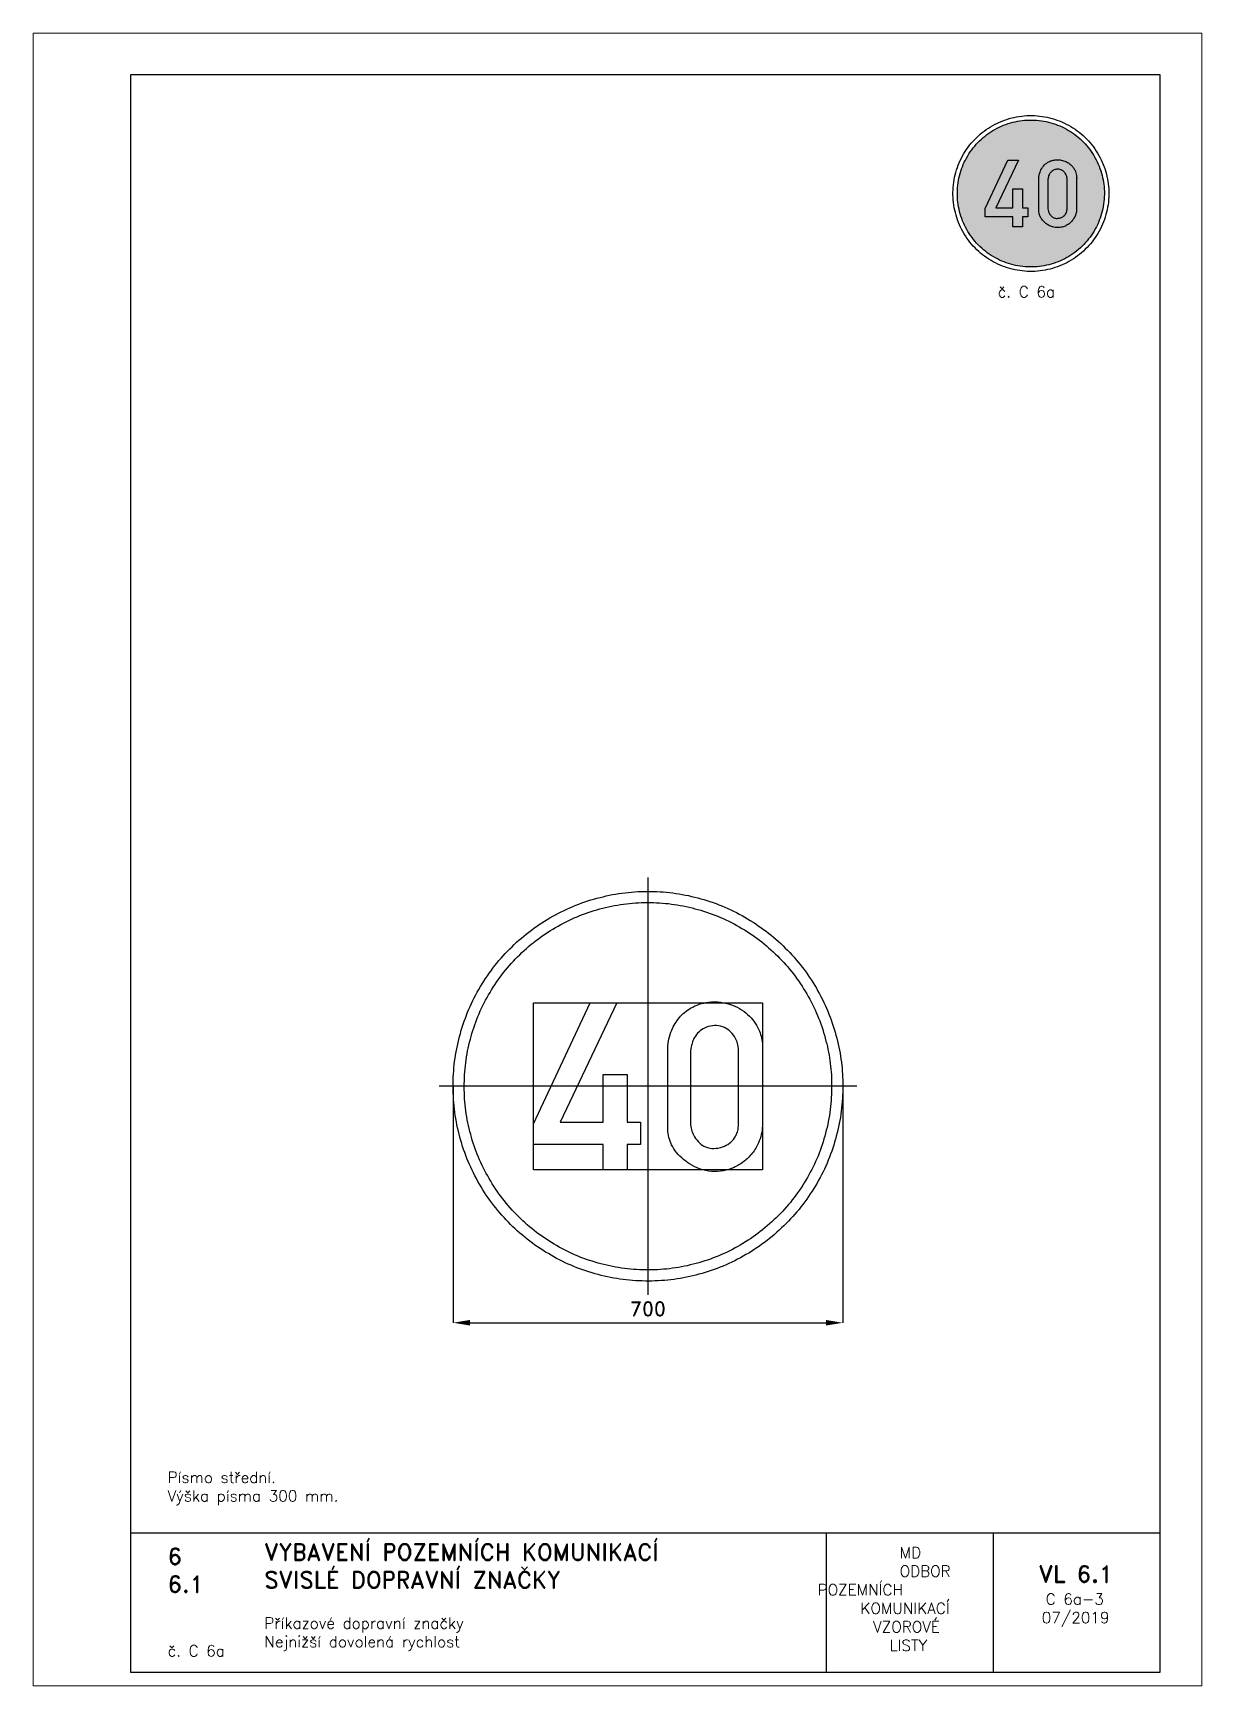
# Paper-space layout 'C 6a-3' of a CAD drawing. Header units: millimetres. Extents: x 0 to 210, y 0 to 297.
# The model-space entities are those that its viewports show. They can reach past a viewport. Long polylines and large blocks are cut down to what shows.
import ezdxf

# ---------------------------------------------------------------- set-up
doc = ezdxf.new("R2010")
doc.units = ezdxf.units.MM
doc.header["$LTSCALE"] = 5
doc.linetypes.add('ČERCHOVANÁX2', pattern=[2, 1, -0.5, 0, -0.5])
doc.linetypes.add('ČÁRKOVANÁX2', pattern=[1.5, 1, -0.5])
for name, color, linetype in [('Kóty', 2, 'Continuous'), ('Rozpiska', 7, 'Continuous'), ('Značka', 7, 'Continuous')]:
    doc.layers.add(name, color=color, linetype=linetype)
doc.layers.add('Rámeček', color=6, linetype='Continuous', plot=False)
doc.styles.get("Standard").update_dxf_attribs({"font": 'romand.shx', "height": 25})
doc.dimstyles.get("Standard").update_dxf_attribs({"dimtxt": 25, "dimasz": 30, "dimexe": 0.18, "dimexo": 0.0625, "dimgap": 12.5, "dimtad": 1, "dimdec": 0, "dimzin": 0, "dimdsep": 46, "dimtxsty": 'Standard', "dimcen": 0.09, "dimadec": 0, "dimazin": 0, "dimtfac": 1, "dimtdec": 0, "dimtofl": 0, "dimtmove": 0, "dimatfit": 3, "dimfxl": 1, "dimtolj": 1, "dimtzin": 0, "dimarcsym": 0})

psp = doc.layouts.new('C 6a-3')

# ---------------------------------------------------------------- texts
at = {"layer": 'Rozpiska', "color": 7, "attachment_point": 1}
for s, width, heights, insert, char_height in [('\\pi8.03909;{\\C6;č. C 6a}', 27.9829, [2.67], (165.28, 251.51), 2), ('Písmo střední.\\PVýška písma 300 mm. {\\H1.83333x; }', 155.5011, [0], (24.17, 38.48), 2), ('6', 149.0422, [0], (24.17, 24.77), 3), ('{\\C6;VYBAVENÍ POZEMNÍCH KOMUNIKACÍ\\P}SVISLÉ DOPRAVNÍ ZNAČKY{\\H1.34524x; }', 149.0422, [0], (41.56, 25.56), 3), ('\\pi14.7414;{\\C6;MD\\P\\pi2.36044;}ODBOR POZEMNÍCH{\\H1.57143x; }\\P\\pi7.69378;KOMUNIKACÍ{\\H1.5x; }\\P\\pi9.97949;{\\C6;VZOROVÉ\\H1.47619x; \\H0.67742x;\\P\\pi12.93187;LISTY\\H1.26984x; }', 33.1018, [0], (140.95, 24.95), 2), ('\\pi1.03113;{\\H1.5x;\\C6;VL 6.1\\P\\pi2.26919;\\H0.66667x;C 6a-3\\H1.66666x; \\H0.6x;\\P\\pi1.5549;07/2019\\H1.80159x; }', 16.0623, [0], (179.66, 21.61), 2), ('6.1', 149.0422, [0], (24.17, 19.78), 3), ('{\\C6;Příkazové dopravní značky\\P}Nejnižší dovolená rychlost{\\H1.83333x; }', 149.0422, [0], (41.56, 12.29), 2), ('{\\C6;č. C 6a}', 18.3305, [2.67], (24.17, 7.3), 2)]:
    psp.add_mtext_dynamic_manual_height_columns(s, width=width, gutter_width=100, heights=heights, dxfattribs=dict(at, insert=insert, char_height=char_height))

msp = doc.modelspace()

# ---------------------------------------------------------------- blocks, each defined once
blk = doc.blocks.new('*D1')
at = {"layer": 'Defpoints', "color": 0, "transparency": 16777216}
for p in [(-350, 0), (350, -1.1), (350, -425)]:
    blk.add_point(p, dxfattribs=at)
at = {"layer": 'Kóty', "color": 0, "lineweight": -2, "transparency": 16777216}
for p, q in [((-350, -0.1), (-350, -425.2)), ((350, -1.2), (350, -425.2)), ((-320, -425), (320, -425))]:
    blk.add_line(p, q, dxfattribs=at)
at = {"layer": 'Kóty', "color": 0, "transparency": 16777216}
for points in [[(-320, -420), (-320, -430), (-350, -425)], [(320, -420), (320, -430), (350, -425)]]:
    blk.add_solid(points, dxfattribs=at)
at = {"layer": 'Kóty', "color": 0, "transparency": 16777216, "insert": (0, -400), "char_height": 25, "attachment_point": 5}
blk.add_mtext('\\A1;700', dxfattribs=at)

# ---------------------------------------------------------------- dimensions: what is measured, and where the dimension line sits
at = {"layer": 'Kóty'}
dim = msp.add_linear_dim(base=(349.995, -424.973), p1=(-350.0289, 0), p2=(349.995, -1.1455), dimstyle='Standard', dxfattribs=at)
dim.commit()
dim.dimension.update_dxf_attribs({"geometry": '*D1', "text_midpoint": (-0.017, -399.973)})

# ---------------------------------------------------------------- linework, layer by layer
at = {"layer": 'Značka', "color": 6, "linetype": 'ČERCHOVANÁX2', "lineweight": 25, "ltscale": 5}
for p, q in [((0, 375), (0, -375)), ((375, 0), (-375, 0))]:
    msp.add_line(p, q, dxfattribs=at)
at = {"layer": 'Značka', "color": 5}
for points in [[(350, 0), (349.99, -2.291), (349.97, -4.581, -0.0321663), (346.49, -50.208, -0.0357215), (336.86, -95.004, -0.0366629), (321.83, -138.262, -0.0347537), (300.79, -178.953, -0.0340378), (274.96, -216.774, -0.0344521), (244.23, -250.7057, -0.03456), (209.51, -280.5629, -0.0344272), (171.02, -305.3736, -0.0343885), (129.75, -325.2231, -0.0344186), (86.15, -339.2308, -0.034423), (41.16, -347.7241, -0.0344168), (-4.58, -349.97, -0.0344158), (-50.24, -346.5273, -0.0344163), (-95, -336.8593, -0.0344176), (-138.22, -321.7156, -0.034417), (-178.95, -300.7922, -0.0344169), (-216.78, -274.9795, -0.0344155), (-250.706, -244.227, -0.0344176), (-280.56, -209.504, -0.034417), (-305.374, -171.017, -0.0344152), (-325.224, -129.751, -0.0344154), (-339.231, -86.154, -0.0344167), (-347.724, -41.156, -0.0344172), (-349.97, 4.581, -0.0344173), (-346.527, 50.244, -0.0344183), (-336.859, 95.004, -0.0344154), (-321.716, 138.22, -0.0344157), (-300.792, 178.953, -0.0344166), (-274.979, 216.776, -0.0344159), (-244.227, 250.706, -0.0344181), (-209.5, 280.56, -0.0344174), (-171.02, 305.374, -0.0344136), (-129.75, 325.224, -0.0344152), (-86.15, 339.231, -0.0344157), (-41.16, 347.724, -0.034416), (4.58, 349.97, -0.0344175), (50.24, 346.527, -0.0344181), (95, 336.859, -0.034416), (138.22, 321.715, -0.0344165), (178.95, 300.792, -0.0344151), (216.77, 274.98, -0.0344044), (250.71, 244.227, -0.0344137), (280.57, 209.501, -0.0344845), (305.37, 171.017, -0.0344151), (325.2, 129.763, -0.0340739), (339.23, 86.154, -0.0327932), (347.51, 43.384, -0.0342652), (350, 0)], [(330, 0), (329.99, -2.16), (329.97, -4.32, -0.0321704), (326.69, -47.339, -0.0357246), (317.61, -89.575, -0.0366679), (303.44, -130.361, -0.0347561), (283.6, -168.727, -0.0340394), (259.25, -204.387, -0.0344529), (230.27, -236.38, -0.0345589), (197.54, -264.5307, -0.0344254), (161.24, -287.9237, -0.0343884), (122.33, -306.6389, -0.0344174), (81.23, -319.8462, -0.0344235), (38.8, -327.8541, -0.0344169), (-4.32, -329.9717, -0.0344158), (-47.37, -326.7258, -0.0344166), (-89.58, -317.6102, -0.0344167), (-130.32, -303.3319, -0.0344173), (-168.73, -283.6041, -0.034418), (-204.39, -259.2663, -0.0344168), (-236.38, -230.271, -0.0344172), (-264.528, -197.532, -0.0344153), (-287.924, -161.245, -0.0344161), (-306.639, -122.337, -0.0344172), (-319.846, -81.231, -0.0344163), (-327.854, -38.804, -0.0344151), (-329.972, 4.32, -0.0344158), (-326.726, 47.373, -0.0344158), (-317.61, 89.575, -0.0344181), (-303.332, 130.322, -0.0344155), (-283.604, 168.727, -0.0344164), (-259.266, 204.389, -0.0344177), (-230.27, 236.38, -0.0344184), (-197.53, 264.528, -0.0344153), (-161.24, 287.924, -0.0344176), (-122.34, 306.639, -0.0344177), (-81.23, 319.846, -0.034418), (-38.8, 327.854, -0.0344164), (4.32, 329.972, -0.0344175), (47.37, 326.726, -0.0344163), (89.58, 317.61, -0.0344148), (130.32, 303.332, -0.0344174), (168.73, 283.604, -0.0344175), (204.39, 259.267, -0.0344082), (236.38, 230.271, -0.0344144), (264.53, 197.529, -0.0344857), (287.92, 161.245, -0.0344188), (306.62, 122.348, -0.0340729), (319.85, 81.231, -0.0327889), (327.65, 40.905, -0.0342678), (330, 0)], [(35.52, 63.125), (35.49, 65.813), (35.52, 68.5, -0.0490054), (37.48, 84.905, -0.0499934), (42.67, 100.75, -0.0795294), (56.45, 123.387, -0.089089), (76.7, 140.156, -0.0597974), (92.2, 147.33, -0.0520167), (108.95, 150.906, -0.0620177), (130.8, 150.934, -0.064502), (151.92, 145.531, -0.055437), (168.25, 137.362, -0.0554906), (182.39, 125.813, -0.0511032), (192.77, 113.33, -0.0548978), (200.3, 98.969, -0.0452382), (204.13, 86.644, -0.0459646), (205.67, 73.875), (205.75, 69.406), (205.67, 64.938), (205.67, -65.812), (205.7, -68.5), (205.67, -71.187, -0.0517746), (203.65, -86.736, -0.0496882), (198.52, -101.656, -0.0668033), (187.34, -120.433, -0.0659003), (171.64, -135.656, -0.0610994), (154.73, -145.971, -0.0641419), (135.83, -151.781, -0.0696622), (114.07, -152.94, -0.0674504), (92.83, -148.219, -0.056806), (75.69, -140.108, -0.0495881), (60.58, -128.5, -0.048053), (49.15, -116.121, -0.0658718), (40.89, -101.656, -0.0547746), (36.91, -88.503, -0.0423539), (35.52, -74.781), (35.46, -70.29), (35.52, -65.812), (35.52, 63.125)], [(76.7, 63.125), (76.7, -65.812), (76.68, -67.611), (76.7, -69.406, 0.0738544), (78.8, -80.513, 0.0595339), (83.86, -90.906, 0.070728), (92.36, -101.593, 0.0945954), (103.58, -108.812, 0.108405), (118.58, -111.776, 0.0875506), (134.02, -108.812, 0.0781617), (146.21, -102.471, 0.0881662), (155.52, -92.687, 0.0617554), (159.88, -84.514, 0.0612058), (162.14, -75.562), (162.57, -70.698), (162.67, -65.812), (162.67, 63.125), (162.39, 67.368), (161.92, 71.594, 0.0583296), (159.09, 82.149, 0.0647146), (153.73, 91.781, 0.0880844), (143.55, 102.024, 0.0978912), (130.45, 107.906, 0.0998448), (115.86, 108.824, 0.0882741), (101.8, 104.344, 0.0741667), (91.45, 97.315, 0.0756835), (83.7, 87.656, 0.0525712), (79.84, 79.542, 0.0460507), (77.64, 70.844), (77.1, 66.991), (76.7, 63.125)]]:
    msp.add_lwpolyline(points, format="xyb", dxfattribs=at)
msp.add_lwpolyline([(-80.42, -150), (-80.42, -104.719), (-205.8, -104.719), (-205.8, -67.312), (-104.08, 149.594), (-55.89, 149.594), (-157.61, -64.437), (-80.42, -64.437), (-80.42, 21.063), (-37.61, 20.906), (-37.61, -64.437), (-13.23, -64.437), (-13.23, -104.719), (-37.61, -104.719), (-37.61, -150), (-80.42, -150)], dxfattribs=at)
at = {"layer": 'Značka', "color": 6, "linetype": 'ČÁRKOVANÁX2', "ltscale": 2.5}
msp.add_lwpolyline([(-205.73, -150), (-205.73, 150), (205.73, 150), (205.73, -150), (-205.73, -150)], dxfattribs=at)

msp.set_redraw_order([(e.dxf.handle, doc.entitydb.next_handle()) for e in msp.query("TEXT MTEXT ATTDEF DIMENSION ARC_DIMENSION")])  # texts and dimensions are drawn at this point

# ---------------------------------------------------------------- hatches: boundary and pattern name
at = {"layer": 'Značka'}
h = psp.add_hatch(color=170, dxfattribs=at)
h.dxf.hatch_style = 1
edge = h.paths.add_edge_path()
edge.add_line((192.47, 268.17), (192.47, 268.09))
edge.add_line((192.47, 268.09), (192.47, 268))
edge.add_arc((179.04, 268.16), 13.43, 351.955, 359.3248, ccw=False)
edge.add_arc((180.35, 267.97), 12.11, 343.7751, 351.9591, ccw=False)
edge.add_arc((180.58, 267.63), 11.79, 336.6413, 345.0418, ccw=False)
edge.add_arc((179.98, 267.89), 12.44, 328.6746, 336.6363, ccw=False)
edge.add_arc((179.66, 267.85), 12.7, 321.7739, 329.5727, ccw=False)
edge.add_arc((179.78, 267.76), 12.54, 313.8823, 321.7757, ccw=False)
edge.add_arc((179.69, 267.61), 12.51, 306.7394, 314.6575, ccw=False)
edge.add_arc((179.66, 267.65), 12.56, 298.8627, 306.75, ccw=False)
edge.add_arc((179.5, 267.59), 12.57, 291.7423, 299.6201, ccw=False)
edge.add_arc((179.51, 267.57), 12.56, 283.8719, 291.7572, ccw=False)
edge.add_arc((179.34, 267.53), 12.56, 276.7446, 284.6311, ccw=False)
edge.add_arc((179.34, 267.53), 12.56, 268.8692, 276.7538, ccw=False)
edge.add_arc((179.18, 267.53), 12.56, 261.7459, 269.6304, ccw=False)
edge.add_arc((179.17, 267.54), 12.56, 253.8714, 261.7559, ccw=False)
edge.add_arc((179.01, 267.58), 12.56, 246.7434, 254.6281, ccw=False)
edge.add_arc((179.01, 267.58), 12.56, 238.8724, 246.7565, ccw=False)
edge.add_arc((178.87, 267.66), 12.56, 231.7447, 239.6285, ccw=False)
edge.add_arc((178.87, 267.67), 12.56, 223.8694, 231.7532, ccw=False)
edge.add_arc((178.75, 267.79), 12.56, 216.7477, 224.6322, ccw=False)
edge.add_arc((178.75, 267.79), 12.56, 208.8631, 216.7472, ccw=False)
edge.add_arc((178.67, 267.93), 12.56, 201.7509, 209.6368, ccw=False)
edge.add_arc((178.67, 267.93), 12.56, 193.8733, 201.7578, ccw=False)
edge.add_arc((178.63, 268.09), 12.56, 186.7362, 194.6204, ccw=False)
edge.add_arc((178.63, 268.1), 12.56, 178.8723, 186.7566, ccw=False)
edge.add_arc((178.63, 268.27), 12.56, 171.7545, 179.638, ccw=False)
edge.add_arc((178.63, 268.26), 12.56, 163.8629, 171.7485, ccw=False)
edge.add_arc((178.67, 268.43), 12.56, 156.7444, 164.629, ccw=False)
edge.add_arc((178.67, 268.43), 12.56, 148.8662, 156.7514, ccw=False)
edge.add_arc((178.76, 268.57), 12.56, 141.7544, 149.639, ccw=False)
edge.add_arc((178.76, 268.57), 12.56, 133.8651, 141.75, ccw=False)
edge.add_arc((178.88, 268.69), 12.56, 126.7444, 134.6298, ccw=False)
edge.add_arc((178.88, 268.69), 12.56, 118.8746, 126.7592, ccw=False)
edge.add_arc((179.03, 268.77), 12.56, 111.7447, 119.6287, ccw=False)
edge.add_arc((179.03, 268.77), 12.56, 103.8678, 111.7524, ccw=False)
edge.add_arc((179.19, 268.81), 12.56, 96.7455, 104.6304, ccw=False)
edge.add_arc((179.19, 268.81), 12.56, 88.8697, 96.7544, ccw=False)
edge.add_arc((179.36, 268.81), 12.56, 81.7456, 89.6304, ccw=False)
edge.add_arc((179.36, 268.81), 12.56, 73.8709, 81.7553, ccw=False)
edge.add_arc((179.52, 268.77), 12.56, 66.744, 74.6283, ccw=False)
edge.add_arc((179.52, 268.76), 12.56, 58.8722, 66.7563, ccw=False)
edge.add_arc((179.67, 268.68), 12.56, 51.7449, 59.6301, ccw=False)
edge.add_arc((179.67, 268.68), 12.56, 43.8692, 51.7519, ccw=False)
edge.add_arc((179.78, 268.56), 12.56, 36.7456, 44.6292, ccw=False)
edge.add_arc((179.81, 268.57), 12.53, 28.8566, 36.7581, ccw=False)
edge.add_arc((179.87, 268.42), 12.55, 21.7334, 29.6191, ccw=False)
edge.add_arc((179.74, 268.37), 12.69, 13.9328, 21.7399, ccw=False)
edge.add_arc((179.93, 268.24), 12.54, 7.1905, 14.7038, ccw=False)
edge.add_arc((180.49, 268.31), 11.97, -0.6366, 7.2126, ccw=False)
h = psp.add_hatch(color=255, dxfattribs=at)
h.dxf.hatch_style = 1
edge = h.paths.add_edge_path()
edge.add_line((180.69, 270.7), (180.69, 270.8))
edge.add_line((180.69, 270.8), (180.69, 270.91))
edge.add_arc((184.07, 270.84), 3.38, 167.5757, 178.798, ccw=False)
edge.add_arc((184.03, 270.85), 3.34, 156.1398, 167.5879, ccw=False)
edge.add_arc((184.08, 270.93), 3.35, 139.5753, 157.7638, ccw=False)
edge.add_arc((183.8, 271.19), 2.97, 119.4461, 139.8101, ccw=False)
edge.add_arc((183.84, 271.34), 2.87, 107.9924, 121.6807, ccw=False)
edge.add_arc((183.98, 270.93), 3.3, 96.096, 108.0066, ccw=False)
edge.add_arc((184.07, 270.7), 3.54, 82.9758, 97.171, ccw=False)
edge.add_arc((184.09, 270.84), 3.39, 68.269, 83.0313, ccw=False)
edge.add_arc((184.2, 270.89), 3.3, 57.0776, 69.7698, ccw=False)
edge.add_arc((184.2, 270.9), 3.3, 44.4072, 57.1116, ccw=False)
edge.add_arc((184.33, 270.93), 3.19, 33.8937, 45.5955, ccw=False)
edge.add_arc((184.52, 271.05), 2.96, 21.3852, 33.9542, ccw=False)
edge.add_arc((184.64, 271.04), 2.86, 12.0823, 22.443, ccw=False)
edge.add_arc((184.69, 271.05), 2.8, 1.6135, 12.1404, ccw=False)
edge.add_line((187.49, 271.13), (187.5, 270.95))
edge.add_line((187.5, 270.95), (187.49, 270.77))
edge.add_line((187.49, 270.77), (187.49, 265.54))
edge.add_line((187.49, 265.54), (187.49, 265.43))
edge.add_line((187.49, 265.43), (187.49, 265.32))
edge.add_arc((184.46, 265.4), 3.04, 346.6704, 358.5257, ccw=False)
edge.add_arc((184.31, 265.43), 3.18, 335.3361, 346.7145, ccw=False)
edge.add_arc((184.19, 265.4), 3.29, 321.5863, 336.8738, ccw=False)
edge.add_arc((184.15, 265.42), 3.33, 306.5755, 321.657, ccw=False)
edge.add_arc((184.11, 265.3), 3.25, 294.3902, 308.3757, ccw=False)
edge.add_arc((184.18, 265.15), 3.1, 279.7478, 294.4279, ccw=False)
edge.add_arc((184.1, 265.19), 3.14, 265.079, 281.0187, ccw=False)
edge.add_arc((184.1, 265.28), 3.24, 249.7511, 265.1862, ccw=False)
edge.add_arc((184.06, 265.41), 3.35, 238.173, 251.178, ccw=False)
edge.add_arc((184.33, 265.84), 3.85, 226.7896, 238.1451, ccw=False)
edge.add_arc((184.03, 265.65), 3.51, 217.2152, 228.2197, ccw=False)
edge.add_arc((183.25, 265.07), 2.54, 202.1904, 217.2653, ccw=False)
edge.add_arc((183.22, 265.09), 2.52, 190.565, 203.1059, ccw=False)
edge.add_arc((183.95, 265.23), 3.26, 180.9337, 190.6347, ccw=False)
edge.add_line((180.69, 265.18), (180.69, 265.36))
edge.add_line((180.69, 265.36), (180.69, 265.54))
edge.add_line((180.69, 265.54), (180.69, 270.7))
edge = h.paths.add_edge_path(flags=16)
edge.add_line((182.33, 270.7), (182.33, 265.54))
edge.add_line((182.33, 265.54), (182.33, 265.47))
edge.add_line((182.33, 265.47), (182.33, 265.4))
edge.add_arc((183.87, 265.46), 1.54, 182.2588, 199.1543)
edge.add_arc((184.26, 265.59), 1.95, 199.1458, 212.7739)
edge.add_arc((184.29, 265.52), 1.94, 210.4059, 226.5887)
edge.add_arc((183.94, 265.14), 1.42, 226.4349, 248.0503)
edge.add_arc((183.98, 265.13), 1.43, 246.4484, 271.1963)
edge.add_arc((183.98, 265.51), 1.81, 270.8598, 290.8739)
edge.add_arc((184.07, 265.5), 1.77, 288.5441, 306.4211)
edge.add_arc((184.2, 265.32), 1.54, 306.345, 326.4991)
edge.add_arc((184.26, 265.33), 1.51, 324.854, 338.9894)
edge.add_arc((184.25, 265.34), 1.51, 338.8264, 352.8362)
edge.add_line((185.75, 265.15), (185.77, 265.34))
edge.add_line((185.77, 265.34), (185.77, 265.54))
edge.add_line((185.77, 265.54), (185.77, 270.7))
edge.add_line((185.77, 270.7), (185.76, 270.87))
edge.add_line((185.76, 270.87), (185.74, 271.04))
edge.add_arc((183.88, 270.76), 1.88, 8.3326, 21.6856)
edge.add_arc((184.04, 270.83), 1.71, 21.6896, 36.5004)
edge.add_arc((184.06, 270.9), 1.65, 34.7555, 54.891)
edge.add_arc((184.15, 271.05), 1.48, 54.6377, 77.0014)
edge.add_arc((184.1, 271.06), 1.48, 74.9961, 97.8033)
edge.add_arc((184.12, 270.86), 1.68, 97.5844, 117.763)
edge.add_arc((184.07, 270.82), 1.7, 115.6983, 132.665)
edge.add_arc((184.04, 270.85), 1.65, 132.6016, 149.914)
edge.add_arc((184.08, 270.78), 1.71, 148.5399, 160.5773)
edge.add_arc((184.3, 270.7), 1.95, 160.5325, 171.0791)
edge.add_line((182.37, 271.01), (182.35, 270.85))
edge.add_line((182.35, 270.85), (182.33, 270.7))
h.paths.add_polyline_path([(176.05, 262.17), (176.05, 263.98), (171.03, 263.98), (171.03, 265.48), (175.1, 274.16), (177.03, 274.16), (172.96, 265.59), (176.05, 265.59), (176.05, 269.01), (177.76, 269.01), (177.76, 265.59), (178.74, 265.59), (178.74, 263.98), (177.76, 263.98), (177.76, 262.17)])

# ---------------------------------------------------------------- linework, layer by layer
at = {"layer": 'Rozpiska', "color": 7}
for p, q in [((17.5, 27.5), (202.5, 27.5)), ((142.5, 27.5), (142.5, 2.5)), ((172.5, 27.5), (172.5, 2.5))]:
    psp.add_line(p, q, dxfattribs=at)
psp.add_lwpolyline([(17.5, 2.5), (202.5, 2.5), (202.5, 289.5), (17.5, 289.5)], close=True, dxfattribs=at)
at = {"layer": 'Značka', "color": 7}
psp.add_lwpolyline([(193.27, 268.17), (193.27, 268.08), (193.27, 267.99, -0.032172), (193.13, 266.16, -0.035727), (192.74, 264.37, -0.036663), (192.14, 262.64, -0.034749), (191.3, 261.01, -0.034042), (190.27, 259.5, -0.034454), (189.04, 258.14, -0.034562), (187.65, 256.95, -0.034429), (186.11, 255.96, -0.034391), (184.46, 255.16, -0.034417), (182.71, 254.6, -0.034423), (180.91, 254.26, -0.034417), (179.08, 254.17, -0.034416), (177.26, 254.31, -0.034418), (175.47, 254.7, -0.034415), (173.74, 255.3, -0.034413), (172.11, 256.14, -0.034414), (170.6, 257.17, -0.034421), (169.24, 258.4, -0.034414), (168.04, 259.79, -0.034417), (167.05, 261.33, -0.034418), (166.26, 262.98, -0.034422), (165.7, 264.73, -0.034422), (165.36, 266.53, -0.034413), (165.27, 268.36, -0.034413), (165.41, 270.18, -0.034417), (165.79, 271.97, -0.034413), (166.4, 273.7, -0.034422), (167.24, 275.33, -0.034417), (168.27, 276.84, -0.034416), (169.5, 278.2, -0.034418), (170.89, 279.39, -0.034419), (172.43, 280.39, -0.034416), (174.08, 281.18, -0.034415), (175.82, 281.74, -0.034416), (177.62, 282.08, -0.034416), (179.45, 282.17, -0.034418), (181.28, 282.03, -0.034418), (183.07, 281.65, -0.034418), (184.8, 281.04, -0.034414), (186.42, 280.2, -0.034418), (187.94, 279.17, -0.03441), (189.3, 277.94, -0.034416), (190.49, 276.55, -0.034491), (191.48, 275.01, -0.034422), (192.27, 273.36, -0.034082), (192.84, 271.62, -0.03279), (193.17, 269.91, -0.034265), (193.27, 268.17)], format="xyb", dxfattribs=at)
at = {"layer": 'Značka', "color": 170}
psp.add_lwpolyline([(192.47, 268.17), (192.47, 268.09), (192.47, 268, -0.032168), (192.33, 266.28, -0.035725), (191.97, 264.59, -0.036671), (191.4, 262.96, -0.034753), (190.61, 261.42, -0.034042), (189.64, 260, -0.034455), (188.48, 258.72, -0.034563), (187.17, 257.59, -0.034429), (185.72, 256.66, -0.034387), (184.16, 255.91, -0.03442), (182.52, 255.38, -0.034425), (180.82, 255.06, -0.034417), (179.09, 254.97, -0.034416), (177.37, 255.1, -0.034416), (175.68, 255.47, -0.034417), (174.05, 256.04, -0.034415), (172.52, 256.83, -0.034413), (171.09, 257.8, -0.034413), (169.81, 258.96, -0.034416), (168.69, 260.27, -0.034414), (167.75, 261.72, -0.034422), (167, 263.28, -0.034416), (166.47, 264.92, -0.034415), (166.15, 266.62, -0.034415), (166.07, 268.34, -0.034412), (166.2, 270.07, -0.034421), (166.56, 271.76, -0.034417), (167.13, 273.39, -0.034419), (167.92, 274.92, -0.034417), (168.9, 276.35, -0.034418), (170.06, 277.63, -0.03442), (171.37, 278.75, -0.034417), (172.82, 279.69, -0.034414), (174.37, 280.44, -0.034417), (176.02, 280.97, -0.034418), (177.71, 281.29, -0.034417), (179.44, 281.37, -0.034417), (181.16, 281.24, -0.034416), (182.85, 280.88, -0.034415), (184.48, 280.31, -0.034415), (186.02, 279.52, -0.034419), (187.44, 278.54, -0.034408), (188.72, 277.38, -0.034412), (189.85, 276.07, -0.034491), (190.78, 274.62, -0.034421), (191.53, 273.07, -0.034078), (192.06, 271.42, -0.032795), (192.37, 269.81, -0.034262), (192.47, 268.17)], format="xyb", dxfattribs=at)
at = {"layer": 'Značka', "color": 255}
psp.add_lwpolyline([(176.05, 262.17), (176.05, 263.98), (171.03, 263.98), (171.03, 265.48), (175.1, 274.16), (177.03, 274.16), (172.96, 265.59), (176.05, 265.59), (176.05, 269.01), (177.76, 269.01), (177.76, 265.59), (178.74, 265.59), (178.74, 263.98), (177.76, 263.98), (177.76, 262.17), (176.05, 262.17)], dxfattribs=at)
for points in [[(180.69, 270.7), (180.69, 270.8), (180.69, 270.91, -0.049005), (180.77, 271.57, -0.049993), (180.97, 272.2, -0.079529), (181.52, 273.11, -0.089089), (182.33, 273.78, -0.059797), (182.95, 274.07, -0.052017), (183.62, 274.21, -0.062018), (184.5, 274.21, -0.064502), (185.34, 273.99, -0.055437), (186, 273.67, -0.055491), (186.56, 273.2, -0.051103), (186.98, 272.71, -0.054898), (187.28, 272.13, -0.045238), (187.43, 271.64, -0.045965), (187.49, 271.13), (187.5, 270.95), (187.49, 270.77), (187.49, 265.54), (187.49, 265.43), (187.49, 265.32, -0.051775), (187.41, 264.7, -0.049688), (187.21, 264.11, -0.066803), (186.76, 263.35, -0.0659), (186.13, 262.75, -0.061099), (185.46, 262.33, -0.064142), (184.7, 262.1, -0.069662), (183.83, 262.05, -0.06745), (182.98, 262.24, -0.056806), (182.29, 262.57, -0.049588), (181.69, 263.03, -0.048053), (181.23, 263.53, -0.065872), (180.9, 264.11, -0.054775), (180.74, 264.63, -0.042354), (180.69, 265.18), (180.69, 265.36), (180.69, 265.54), (180.69, 270.7)], [(182.33, 270.7), (182.33, 265.54), (182.33, 265.47), (182.33, 265.4, 0.073854), (182.42, 264.95, 0.059534), (182.62, 264.54, 0.070728), (182.96, 264.11, 0.094595), (183.41, 263.82, 0.108405), (184.01, 263.7, 0.087551), (184.63, 263.82, 0.078162), (185.12, 264.07, 0.088166), (185.49, 264.46, 0.061755), (185.66, 264.79, 0.061206), (185.75, 265.15), (185.77, 265.34), (185.77, 265.54), (185.77, 270.7), (185.76, 270.87), (185.74, 271.04, 0.05833), (185.63, 271.46, 0.064715), (185.42, 271.84, 0.088084), (185.01, 272.25, 0.097891), (184.48, 272.49, 0.099845), (183.9, 272.53, 0.088274), (183.34, 272.35, 0.074167), (182.92, 272.06, 0.075684), (182.61, 271.68, 0.052571), (182.46, 271.35, 0.046051), (182.37, 271.01), (182.35, 270.85), (182.33, 270.7)]]:
    psp.add_lwpolyline(points, format="xyb", dxfattribs=at)

psp.set_redraw_order([(e.dxf.handle, doc.entitydb.next_handle()) for e in psp.query("TEXT MTEXT ATTDEF DIMENSION ARC_DIMENSION")])  # texts and dimensions are drawn at this point

# ---------------------------------------------------------------- viewports
at = {"layer": 'Rámeček'}
psp.add_viewport(center=(105, 148.5), size=(210, 297), view_center_point=(-54.715, 407.4313), view_height=2970.00001, dxfattribs=at)

doc.saveas('drawing.dxf')
